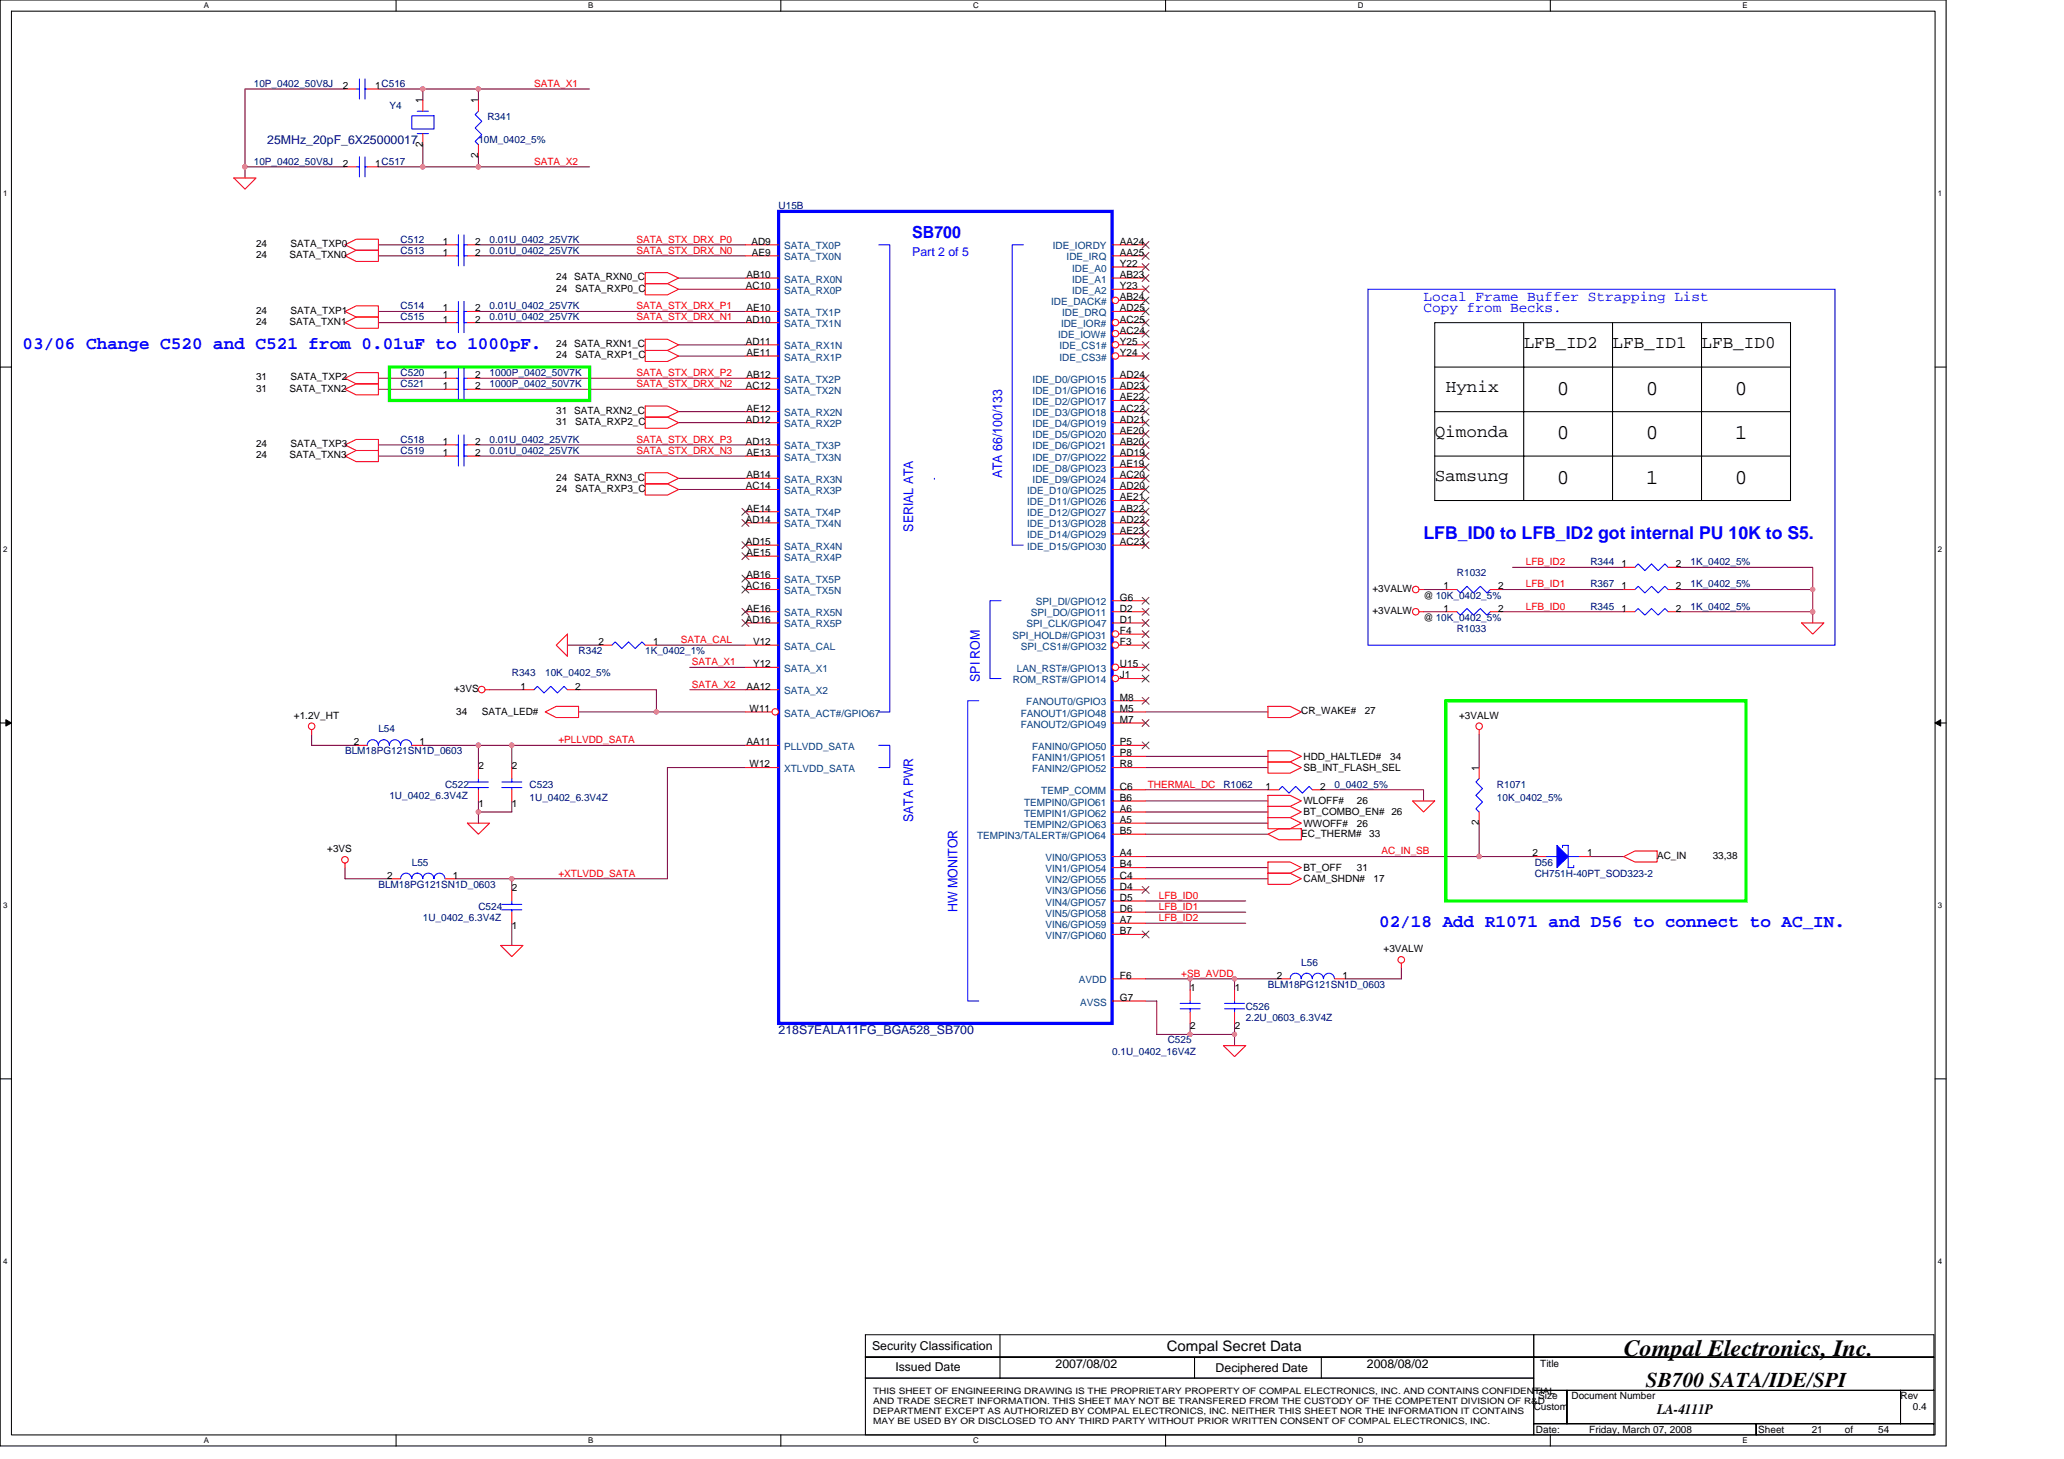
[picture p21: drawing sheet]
<svg xmlns="http://www.w3.org/2000/svg" width="297mm" height="210mm" viewBox="0 0 297 210" stroke-linecap="round" stroke-linejoin="round" font-family="sans-serif">
<defs><g id="words">
<text font-size="3.3" x="233.7" y="195.1">Compal Electronics, Inc.</text>
<g font-size="3">
<text x="224.1" y="56.8">0</text>
<text x="236.9" y="56.8">0</text>
<text x="249.7" y="56.8">0</text>
<text x="224.1" y="63.2">0</text>
<text x="236.9" y="63.2">0</text>
<text x="249.7" y="63.2">1</text>
<text x="224.1" y="69.6">0</text>
<text x="236.9" y="69.6">1</text>
<text x="249.7" y="69.6">0</text>
<text x="236.9" y="199.6">SB700 SATA/IDE/SPI</text>
</g>
<g font-size="2.5" fill="#00f">
<text x="3.3" y="50.1">03/06 Change C520 and C521 from 0.01uF to 1000pF.</text>
<text x="204.9" y="77.6">LFB_ID0 to LFB_ID2 got internal PU 10K to S5.</text>
<text x="198.5" y="133.4">02/18 Add R1071 and D56 to connect to AC_IN.</text>
</g>
<g font-size="2.5">
<text x="219.3" y="50">LFB_ID2</text>
<text x="232.1" y="50">LFB_ID1</text>
<text x="244.9" y="50">LFB_ID0</text>
<text x="208.1" y="56.5">Hynix</text>
<text x="206.5" y="62.8">Qimonda</text>
<text x="206.5" y="69.3">Samsung</text>
</g>
<text font-size="2.4" fill="#00f" x="131.3" y="34.2">SB700</text>
<g font-size="2.1" fill="#00f">
<text x="204.9" y="43.3">Local Frame Buffer Strapping List</text>
<text x="204.9" y="44.9">Copy from Becks.</text>
</g>
<g font-size="2.1">
<text x="167.9" y="194.4">Compal Secret Data</text>
<text x="238.5" y="203.5">LA-4111P</text>
</g>
<g font-size="1.9" fill="#00f">
<text x="144.2" y="68.8" transform="rotate(-90 144.2 68.8)">ATA 66/100/133</text>
<text x="131.4" y="76.5" transform="rotate(-90 131.4 76.5)">SERIAL ATA</text>
<text x="141" y="98.1" transform="rotate(-90 141 98.1)">SPI ROM</text>
<text x="131.4" y="118.3" transform="rotate(-90 131.4 118.3)">SATA PWR</text>
<text x="137.8" y="131.2" transform="rotate(-90 137.8 131.2)">HW MONITOR</text>
</g>
<g font-size="1.8" fill="#000080">
<text x="38.5" y="20.8">25MHz_20pF_6X25000017</text>
<text x="112.1" y="148.8">218S7EALA11FG_BGA528_SB700</text>
</g>
<text font-size="1.8" fill="#00f" x="131.3" y="36.8">Part 2 of 5</text>
<g font-size="1.8">
<text x="125.5" y="194.2">Security Classification</text>
<text x="128.9" y="197.3">Issued Date</text>
<text x="151.9" y="196.8">2007/08/02</text>
<text x="174.9" y="197.4">Deciphered Date</text>
<text x="196.7" y="196.8">2008/08/02</text>
</g>
<g font-size="1.4" fill="#000080">
<text x="36.5" y="12.5">10P_0402_50V8J</text>
<text x="56" y="15.7">Y4</text>
<text x="70.1" y="17.3">R341</text>
<text x="36.5" y="23.7">10P_0402_50V8J</text>
<text x="68.9" y="20.5">10M_0402_5%</text>
<text x="57.7" y="34.9">C512</text>
<text x="70.5" y="34.9">0.01U_0402_25V7K</text>
<text x="112.1" y="30.1">U15B</text>
<text x="57.7" y="36.5">C513</text>
<text x="70.5" y="36.5">0.01U_0402_25V7K</text>
<text x="57.7" y="46.1">C515</text>
<text x="57.7" y="44.5">C514</text>
<text x="70.5" y="46.1">0.01U_0402_25V7K</text>
<text x="70.5" y="44.5">0.01U_0402_25V7K</text>
<text x="57.7" y="54.1">C520</text>
<text x="57.7" y="55.7">C521</text>
<text x="70.5" y="54.1">1000P_0402_50V7K</text>
<text x="70.5" y="55.7">1000P_0402_50V7K</text>
<text x="57.7" y="65.3">C519</text>
<text x="57.7" y="63.7">C518</text>
<text x="70.5" y="65.3">0.01U_0402_25V7K</text>
<text x="70.5" y="63.7">0.01U_0402_25V7K</text>
<text x="209.7" y="82.9">R1032</text>
<text x="228.9" y="81.3">R344</text>
<text x="243.3" y="81.3">1K_0402_5%</text>
<text x="228.9" y="84.5">R367</text>
<text x="228.9" y="87.7">R345</text>
<text x="243.3" y="84.5">1K_0402_5%</text>
<text x="243.3" y="87.7">1K_0402_5%</text>
<text x="83.3" y="94.1">R342</text>
<text x="92.9" y="94.1">1K_0402_1%</text>
<text x="209.7" y="90.9">R1033</text>
<text x="73.7" y="97.3">R343</text>
<text x="78.5" y="97.3">10K_0402_5%</text>
<text x="54.5" y="105.3">L54</text>
<text x="49.7" y="108.5">BLM18PG121SN1D_0603</text>
<text x="64" y="113.3">C522</text>
<text x="76.2" y="113.3">C523</text>
<text x="176.1" y="113.3">R1062</text>
<text x="192.1" y="113.3">0_0402_5%</text>
<text x="215.4" y="113.3">R1071</text>
<text x="56" y="114.9">1U_0402_6.3V4Z</text>
<text x="76.2" y="115.2">1U_0402_6.3V4Z</text>
<text x="215.4" y="115.2">10K_0402_5%</text>
<text x="59.3" y="124.5">L55</text>
<text x="220.9" y="124.5">D56</text>
<text x="54.5" y="127.7">BLM18PG121SN1D_0603</text>
<text x="68.9" y="130.9">C524</text>
<text x="220.9" y="126.1">CH751H-40PT_SOD323-2</text>
<text x="60.9" y="132.5">1U_0402_6.3V4Z</text>
<text x="182.5" y="142.1">BLM18PG121SN1D_0603</text>
<text x="187.3" y="138.9">L56</text>
<text x="179.3" y="145.3">C526</text>
<text x="179.3" y="146.9">2.2U_0603_6.3V4Z</text>
<text x="160.1" y="151.7">0.1U_0402_16V4Z</text>
<text x="168.1" y="150.1">C525</text>
</g>
<g font-size="1.4">
<text x="49.3" y="12.8">2</text>
<text x="54" y="12.8">1C516</text>
<text x="60.8" y="14.9" transform="rotate(-90 60.8 14.9)">1</text>
<text x="68.8" y="14.9" transform="rotate(-90 68.8 14.9)">1</text>
<text x="49.3" y="24">2</text>
<text x="54" y="24">1C517</text>
<text x="60.8" y="21.1" transform="rotate(-90 60.8 21.1)">2</text>
<text x="68.8" y="22.7" transform="rotate(-90 68.8 22.7)">2</text>
<text x="36.8" y="35.5">24</text>
<text x="41.8" y="35.5">SATA_TXP0</text>
<text x="63.7" y="35.2">1</text>
<text x="68.4" y="35.2">2</text>
<text x="108.1" y="35.2">AD9</text>
<text x="161.2" y="35.2">AA24</text>
<text x="36.8" y="37.1">24</text>
<text x="41.7" y="37.1">SATA_TXN0</text>
<text x="63.7" y="36.8">1</text>
<text x="68.4" y="36.8">2</text>
<text x="80" y="40.3">24 SATA_RXN0_C</text>
<text x="80" y="42">24</text>
<text x="82.8" y="42">SATA_RXP0_C</text>
<text x="107.3" y="41.6">AC10</text>
<text x="107.4" y="40">AB10</text>
<text x="108.2" y="36.8">AE9</text>
<text x="161.2" y="36.8">AA25</text>
<text x="161.2" y="38.4">Y22</text>
<text x="161.2" y="40">AB23</text>
<text x="161.2" y="41.6">Y23</text>
<text x="36.8" y="45.1">24</text>
<text x="36.8" y="46.7">24</text>
<text x="41.7" y="46.7">SATA_TXN1</text>
<text x="41.8" y="45.1">SATA_TXP1</text>
<text x="63.7" y="46.4">1</text>
<text x="63.7" y="44.8">1</text>
<text x="68.4" y="46.4">2</text>
<text x="68.4" y="44.8">2</text>
<text x="107.3" y="46.4">AD10</text>
<text x="107.4" y="44.8">AE10</text>
<text x="161.2" y="46.4">AC25</text>
<text x="161.2" y="44.8">AD25</text>
<text x="161.2" y="48">AC24</text>
<text x="161.2" y="43.2">AB24</text>
<text x="80" y="50">24 SATA_RXN1_C</text>
<text x="80" y="51.5">24</text>
<text x="82.8" y="51.5">SATA_RXP1_C</text>
<text x="107.3" y="49.6">AD11</text>
<text x="107.4" y="51.2">AE11</text>
<text x="161.2" y="49.6">Y25</text>
<text x="161.2" y="51.2">Y24</text>
<text x="36.8" y="54.7">31</text>
<text x="36.8" y="56.3">31</text>
<text x="41.7" y="56.3">SATA_TXN2</text>
<text x="41.8" y="54.7">SATA_TXP2</text>
<text x="63.7" y="54.4">1</text>
<text x="63.7" y="56">1</text>
<text x="68.4" y="54.4">2</text>
<text x="68.4" y="56">2</text>
<text x="80" y="59.5">31 SATA_RXN2_C</text>
<text x="107.3" y="56">AC12</text>
<text x="107.4" y="54.4">AB12</text>
<text x="107.4" y="59.2">AE12</text>
<text x="161.2" y="54.4">AD24</text>
<text x="161.2" y="56">AD23</text>
<text x="161.2" y="57.6">AE22</text>
<text x="161.2" y="59.2">AC22</text>
<text x="36.8" y="64.3">24</text>
<text x="36.8" y="66">24</text>
<text x="41.7" y="66">SATA_TXN3</text>
<text x="41.8" y="64.3">SATA_TXP3</text>
<text x="63.7" y="65.6">1</text>
<text x="63.7" y="64">1</text>
<text x="68.4" y="65.6">2</text>
<text x="68.4" y="64">2</text>
<text x="80" y="61.2">31</text>
<text x="82.8" y="61.2">SATA_RXP2_C</text>
<text x="107.3" y="60.8">AD12</text>
<text x="107.3" y="64">AD13</text>
<text x="107.4" y="65.6">AE13</text>
<text x="161.2" y="60.8">AD21</text>
<text x="161.2" y="62.4">AE20</text>
<text x="161.2" y="64">AB20</text>
<text x="161.2" y="65.6">AD19</text>
<text x="80" y="69.2">24 SATA_RXN3_C</text>
<text x="80" y="70.7">24</text>
<text x="82.8" y="70.7">SATA_RXP3_C</text>
<text x="107.3" y="70.4">AC14</text>
<text x="107.4" y="68.8">AB14</text>
<text x="161.2" y="67.2">AE19</text>
<text x="161.2" y="68.8">AC20</text>
<text x="161.2" y="70.4">AD20</text>
<text x="161.2" y="72">AE21</text>
<text x="107.3" y="75.2">AD14</text>
<text x="107.4" y="73.6">AE14</text>
<text x="161.2" y="73.6">AB22</text>
<text x="161.2" y="75.2">AD22</text>
<text x="161.2" y="76.8">AE23</text>
<text x="107.3" y="78.4">AD15</text>
<text x="107.4" y="80">AE15</text>
<text x="107.4" y="83.2">AB16</text>
<text x="161.2" y="78.4">AC23</text>
<text x="233.4" y="81.6">1</text>
<text x="241.2" y="81.6">2</text>
<text x="107.3" y="84.8">AC16</text>
<text x="107.3" y="89.6">AD16</text>
<text x="107.4" y="88">AE16</text>
<text x="161.2" y="89.6">D1</text>
<text x="161.2" y="86.4">G6</text>
<text x="161.2" y="88">D2</text>
<text x="197.5" y="85.2">+3VALW</text>
<text x="197.5" y="88.3">+3VALW</text>
<text x="204.9" y="86.1">@ 10K_0402_5%</text>
<text x="204.9" y="89.3">@ 10K_0402_5%</text>
<text x="207.7" y="84.8">1</text>
<text x="207.7" y="88">1</text>
<text x="215.6" y="84.8">2</text>
<text x="215.6" y="88">2</text>
<text x="233.4" y="84.8">1</text>
<text x="233.4" y="88">1</text>
<text x="241.2" y="84.8">2</text>
<text x="241.2" y="88">2</text>
<text x="86.1" y="92.8">2</text>
<text x="94" y="92.8">1</text>
<text x="108.4" y="92.8">V12</text>
<text x="108.4" y="96">Y12</text>
<text x="161.2" y="92.8">F3</text>
<text x="161.2" y="96">U15</text>
<text x="161.2" y="91.2">F4</text>
<text x="65.3" y="99.5">+3VS</text>
<text x="74.9" y="99.2">1</text>
<text x="82.8" y="99.2">2</text>
<text x="107.4" y="99.2">AA12</text>
<text x="161.2" y="100.8">M8</text>
<text x="161.2" y="97.6">J1</text>
<text x="42.3" y="103.4">+1.2V_HT</text>
<text x="50.9" y="107.2">2</text>
<text x="60.4" y="107.2">1</text>
<text x="65.7" y="102.9">34</text>
<text x="69.3" y="102.9">SATA_LED#</text>
<text x="107.4" y="107.2">AA11</text>
<text x="107.9" y="102.4">W11</text>
<text x="161.2" y="107.2">P5</text>
<text x="161.2" y="102.4">M5</text>
<text x="161.2" y="104">M7</text>
<text x="187.3" y="102.7">CR_WAKE#</text>
<text x="196.4" y="102.7">27</text>
<text x="210" y="103.4">+3VALW</text>
<text x="68.9" y="110.6">2</text>
<text x="73.7" y="110.6">2</text>
<text x="107.9" y="110.4">W12</text>
<text x="161.2" y="113.6">C6</text>
<text x="161.2" y="108.8">P8</text>
<text x="161.2" y="110.4">R8</text>
<text x="182.1" y="113.6">1</text>
<text x="187.6" y="109.3">HDD_HALTLED#</text>
<text x="187.6" y="110.9">SB_INT_FLASH_SEL</text>
<text x="190" y="113.6">2</text>
<text x="200.1" y="109.3">34</text>
<text x="212.8" y="110.9" transform="rotate(-90 212.8 110.9)">1</text>
<text x="68.9" y="116">1</text>
<text x="73.7" y="116">1</text>
<text x="161.2" y="115.2">B6</text>
<text x="161.2" y="116.8">A6</text>
<text x="161.2" y="118.4">A5</text>
<text x="161.2" y="120">B5</text>
<text x="187.6" y="115.7">WLOFF#</text>
<text x="187.6" y="117.3">BT_COMBO_EN# 26</text>
<text x="187.6" y="118.9">WWOFF#</text>
<text x="195.3" y="115.7">26</text>
<text x="195.3" y="118.9">26</text>
<text x="212.8" y="118.7" transform="rotate(-90 212.8 118.7)">2</text>
<text x="47.1" y="122.6">+3VS</text>
<text x="161.2" y="123.2">A4</text>
<text x="161.2" y="124.8">B4</text>
<text x="187.3" y="120.4">EC_THERM#</text>
<text x="187.6" y="125.3">BT_OFF</text>
<text x="195.3" y="125.3">31</text>
<text x="197" y="120.4">33</text>
<text x="220.6" y="123.2">2</text>
<text x="228.4" y="123.2">1</text>
<text x="238.5" y="123.5">AC_IN</text>
<text x="246.5" y="123.5">33,38</text>
<text x="55.7" y="126.4">2</text>
<text x="65.2" y="126.4">1</text>
<text x="73.7" y="128.2">2</text>
<text x="161.2" y="126.4">C4</text>
<text x="161.2" y="128">D4</text>
<text x="161.2" y="129.6">D5</text>
<text x="161.2" y="131.2">D6</text>
<text x="187.6" y="126.9">CAM_SHDN#</text>
<text x="197.7" y="126.9">17</text>
<text x="73.7" y="133.6">1</text>
<text x="161.2" y="132.8">A7</text>
<text x="161.2" y="134.4">B7</text>
<text x="199.1" y="137">+3VALW</text>
<text x="161.2" y="140.8">F6</text>
<text x="161.2" y="144">G7</text>
<text x="171.3" y="142.6">1</text>
<text x="177.7" y="142.6">1</text>
<text x="183.7" y="140.8">2</text>
<text x="193.2" y="140.8">1</text>
<text x="171.3" y="148">2</text>
<text x="177.7" y="148">2</text>
<text x="221.7" y="196.7">Title</text>
<text x="220.7" y="202.9">Custom</text>
<text x="221.4" y="201.3">Size</text>
<text x="226.2" y="201.3">Document Number</text>
<text x="273.5" y="201.3">Rev</text>
<text x="275.3" y="202.9">0.4</text>
<text x="221" y="206.1">Date:</text>
<text x="228.7" y="206.1">Friday, March 07, 2008</text>
<text x="253" y="206.1">Sheet</text>
<text x="260.7" y="206.1">21</text>
<text x="265.5" y="206.1">of</text>
<text x="270.3" y="206.1">54</text>
</g>
<g font-size="1.4" fill="#f00">
<text x="76.9" y="12.5">SATA_X1</text>
<text x="76.9" y="23.7">SATA_X2</text>
<text x="91.6" y="34.9">SATA_STX_DRX_P0</text>
<text x="91.6" y="36.5">SATA_STX_DRX_N0</text>
<text x="91.6" y="44.5">SATA_STX_DRX_P1</text>
<text x="91.6" y="46.1">SATA_STX_DRX_N1</text>
<text x="91.6" y="54.1">SATA_STX_DRX_P2</text>
<text x="91.6" y="55.7">SATA_STX_DRX_N2</text>
<text x="91.6" y="63.7">SATA_STX_DRX_P3</text>
<text x="91.6" y="65.3">SATA_STX_DRX_N3</text>
<text x="219.6" y="81.3">LFB_ID2</text>
<text x="219.6" y="84.5">LFB_ID1</text>
<text x="219.6" y="87.7">LFB_ID0</text>
<text x="98" y="92.5">SATA_CAL</text>
<text x="99.6" y="95.7">SATA_X1</text>
<text x="99.6" y="98.9">SATA_X2</text>
<text x="80.4" y="106.9">+PLLVDD_SATA</text>
<text x="165.2" y="113.3">THERMAL_DC</text>
<text x="198.8" y="122.9">AC_IN_SB</text>
<text x="80.4" y="126.1">+XTLVDD_SATA</text>
<text x="166.8" y="130.9">LFB_ID1</text>
<text x="166.8" y="129.3">LFB_ID0</text>
<text x="166.8" y="132.5">LFB_ID2</text>
<text x="170" y="140.5">+SB_AVDD</text>
</g>
<g font-size="1.4" fill="#004080">
<text x="112.9" y="35.9">SATA_TX0P</text>
<text x="151.5" y="35.9">IDE_IORDY</text>
<text x="112.9" y="37.5">SATA_TX0N</text>
<text x="112.9" y="40.7">SATA_RX0N</text>
<text x="153.5" y="37.5">IDE_IRQ</text>
<text x="154.3" y="39.1">IDE_A0</text>
<text x="154.3" y="40.7">IDE_A1</text>
<text x="112.9" y="42.3">SATA_RX0P</text>
<text x="112.9" y="45.5">SATA_TX1P</text>
<text x="112.9" y="47.1">SATA_TX1N</text>
<text x="151.3" y="43.9">IDE_DACK#</text>
<text x="152.7" y="47.1">IDE_IOR#</text>
<text x="152.9" y="45.5">IDE_DRQ</text>
<text x="154.3" y="42.3">IDE_A2</text>
<text x="112.9" y="50.3">SATA_RX1N</text>
<text x="112.9" y="51.9">SATA_RX1P</text>
<text x="152.3" y="48.7">IDE_IOW#</text>
<text x="152.5" y="50.3">IDE_CS1#</text>
<text x="152.5" y="51.9">IDE_CS3#</text>
<text x="112.9" y="55.1">SATA_TX2P</text>
<text x="112.9" y="56.7">SATA_TX2N</text>
<text x="112.9" y="59.9">SATA_RX2N</text>
<text x="148.6" y="55.1">IDE_D0/GPIO15</text>
<text x="148.6" y="56.7">IDE_D1/GPIO16</text>
<text x="148.6" y="58.3">IDE_D2/GPIO17</text>
<text x="148.6" y="59.9">IDE_D3/GPIO18</text>
<text x="112.9" y="61.5">SATA_RX2P</text>
<text x="112.9" y="64.7">SATA_TX3P</text>
<text x="148.6" y="61.5">IDE_D4/GPIO19</text>
<text x="148.6" y="63.1">IDE_D5/GPIO20</text>
<text x="148.6" y="64.7">IDE_D6/GPIO21</text>
<text x="112.9" y="66.3">SATA_TX3N</text>
<text x="112.9" y="71.1">SATA_RX3P</text>
<text x="112.9" y="69.5">SATA_RX3N</text>
<text x="147.8" y="71.1">IDE_D10/GPIO25</text>
<text x="148.6" y="66.3">IDE_D7/GPIO22</text>
<text x="148.6" y="67.9">IDE_D8/GPIO23</text>
<text x="148.6" y="69.5">IDE_D9/GPIO24</text>
<text x="112.9" y="74.3">SATA_TX4P</text>
<text x="112.9" y="75.9">SATA_TX4N</text>
<text x="147.8" y="72.7">IDE_D11/GPIO26</text>
<text x="147.8" y="74.3">IDE_D12/GPIO27</text>
<text x="147.8" y="75.9">IDE_D13/GPIO28</text>
<text x="147.8" y="77.5">IDE_D14/GPIO29</text>
<text x="112.9" y="79.1">SATA_RX4N</text>
<text x="112.9" y="80.7">SATA_RX4P</text>
<text x="112.9" y="83.9">SATA_TX5P</text>
<text x="147.8" y="79.1">IDE_D15/GPIO30</text>
<text x="112.9" y="85.5">SATA_TX5N</text>
<text x="112.9" y="88.7">SATA_RX5N</text>
<text x="148.4" y="88.7">SPI_DO/GPIO11</text>
<text x="149.1" y="87.1">SPI_DI/GPIO12</text>
<text x="112.9" y="93.5">SATA_CAL</text>
<text x="112.9" y="90.3">SATA_RX5P</text>
<text x="145.7" y="91.9">SPI_HOLD#/GPIO31</text>
<text x="146.9" y="93.5">SPI_CS1#/GPIO32</text>
<text x="147.7" y="90.3">SPI_CLK/GPIO47</text>
<text x="112.9" y="96.7">SATA_X1</text>
<text x="112.9" y="99.9">SATA_X2</text>
<text x="145.8" y="98.3">ROM_RST#/GPIO14</text>
<text x="146.3" y="96.7">LAN_RST#/GPIO13</text>
<text x="147.7" y="101.5">FANOUT0/GPIO3</text>
<text x="112.9" y="107.9">PLLVDD_SATA</text>
<text x="112.9" y="103.1">SATA_ACT#/GPIO67</text>
<text x="146.9" y="103.1">FANOUT1/GPIO48</text>
<text x="146.9" y="104.7">FANOUT2/GPIO49</text>
<text x="148.5" y="107.9">FANIN0/GPIO50</text>
<text x="112.9" y="111.1">XTLVDD_SATA</text>
<text x="148.5" y="109.5">FANIN1/GPIO51</text>
<text x="148.5" y="111.1">FANIN2/GPIO52</text>
<text x="147.4" y="115.9">TEMPIN0/GPIO61</text>
<text x="147.4" y="117.5">TEMPIN1/GPIO62</text>
<text x="147.4" y="119.1">TEMPIN2/GPIO63</text>
<text x="149.9" y="114.3">TEMP_COMM</text>
<text x="140.6" y="120.7">TEMPIN3/TALERT#/GPIO64</text>
<text x="150.4" y="123.9">VIN0/GPIO53</text>
<text x="150.4" y="125.5">VIN1/GPIO54</text>
<text x="150.4" y="127.1">VIN2/GPIO55</text>
<text x="150.4" y="128.7">VIN3/GPIO56</text>
<text x="150.4" y="130.3">VIN4/GPIO57</text>
<text x="150.4" y="131.9">VIN5/GPIO58</text>
<text x="150.4" y="133.5">VIN6/GPIO59</text>
<text x="150.4" y="135.1">VIN7/GPIO60</text>
<text x="155.3" y="141.5">AVDD</text>
<text x="155.4" y="144.7">AVSS</text>
</g>
<g font-size="1.3">
<text x="125.7" y="200.5">THIS SHEET OF ENGINEERING DRAWING IS THE PROPRIETARY PROPERTY OF COMPAL ELECTRONICS, INC. AND CONTAINS CONFIDENTIAL</text>
<text x="125.7" y="202">AND TRADE SECRET INFORMATION. THIS SHEET MAY NOT BE TRANSFERED FROM THE CUSTODY OF THE COMPETENT DIVISION OF R&amp;D</text>
<text x="125.7" y="203.5">DEPARTMENT EXCEPT AS AUTHORIZED BY COMPAL ELECTRONICS, INC. NEITHER THIS SHEET NOR THE INFORMATION IT CONTAINS</text>
<text x="125.7" y="204.9">MAY BE USED BY OR DISCLOSED TO ANY THIRD PARTY WITHOUT PRIOR WRITTEN CONSENT OF COMPAL ELECTRONICS, INC.</text>
</g>
<g font-size="1.1">
<text x="29.3" y="1.2">A</text>
<text x="84.7" y="1.2">B</text>
<text x="140" y="1.2">C</text>
<text x="195.4" y="1.2">D</text>
<text x="250.8" y="1.2">E</text>
<text x=".4" y="28.2">1</text>
<text x="278.9" y="28.2">1</text>
<text x=".4" y="79.4">2</text>
<text x="278.9" y="79.4">2</text>
<text x=".4" y="130.6">3</text>
<text x="278.9" y="130.6">3</text>
<text x=".4" y="181.8">4</text>
<text x="278.9" y="181.8">4</text>
<text x="29.3" y="207.6">A</text>
<text x="84.7" y="207.6">B</text>
<text x="140" y="207.6">C</text>
<text x="195.4" y="207.6">D</text>
<text x="250.8" y="207.6">E</text>
</g>
</g></defs>
<path d="M0 0h280.1v208h-280.1zM1.6 1.6h276.9v204.8h-276.9z" fill="none" stroke="#000" stroke-width=".15"/>
<g fill="#fff">
<path d="M29.3 .2h.8v1.2h-.8z"/>
<path d="M29.3 206.6h.8v1.3h-.8z"/>
</g>
<path d="M57 0v1.6M57 206.4v1.6" fill="none" stroke="#000" stroke-width=".15"/>
<g fill="#fff">
<path d="M84.7 .2h.7v1.2h-.7z"/>
<path d="M84.7 206.6h.7v1.3h-.7z"/>
</g>
<path d="M112.4 0v1.6M112.4 206.4v1.6" fill="none" stroke="#000" stroke-width=".15"/>
<g fill="#fff">
<path d="M140 .2h.8v1.2h-.8z"/>
<path d="M140 206.6h.8v1.3h-.8z"/>
</g>
<path d="M167.7 0v1.6M167.7 206.4v1.6" fill="none" stroke="#000" stroke-width=".15"/>
<g fill="#fff">
<path d="M195.4 .2h.8v1.2h-.8z"/>
<path d="M195.4 206.6h.8v1.3h-.8z"/>
</g>
<path d="M223.1 0v1.6M223.1 206.4v1.6" fill="none" stroke="#000" stroke-width=".15"/>
<g fill="#fff">
<path d="M250.8 .2h.7v1.2h-.7z"/>
<path d="M250.8 206.6h.7v1.3h-.7z"/>
<path d="M.4 27.2h.7v1.3h-.7z"/>
<path d="M278.9 27.2h.6v1.3h-.6z"/>
<path d="M.4 78.4h.7v1.3h-.7z"/>
<path d="M278.9 78.4h.6v1.3h-.6z"/>
</g>
<path d="M0 52.8h1.6M278.5 52.8h1.6" fill="none" stroke="#000" stroke-width=".15"/>
<g fill="#fff">
<path d="M.4 129.6h.7v1.3h-.7z"/>
<path d="M278.9 129.6h.6v1.3h-.6z"/>
</g>
<path d="M0 104h1.6M278.5 104h1.6" fill="none" stroke="#000" stroke-width=".15"/>
<path d="M.8 103.5l.8 .5-.8 .5zM278.5 104l.8-.5v1z" fill="#000" stroke="#000" stroke-width=".14"/>
<g fill="#fff">
<path d="M.4 180.8h.7v1.3h-.7z"/>
<path d="M278.9 180.8h.6v1.3h-.6z"/>
</g>
<g fill="none" stroke="#000" stroke-width=".15">
<path d="M206.5 46.4h51.2v25.6h-51.2zM206.5 52.8h51.2M206.5 59.2h51.2M219.3 46.4v25.6M232.1 46.4v25.6M244.9 46.4v25.6M206.5 65.6h51.2M0 155.2h1.6M278.5 155.2h1.6M124.5 192h96.2v3.2h-96.2zM124.5 195.2h96.2v3.1h-96.2zM124.5 198.3h96.2v8.1h-96.2z"/>
<path d="M143.9 192v6.3M171.9 195.2v3.1M190.2 195.2v3.1M220.7 192h57.6v3.2h-57.6zM220.7 195.2h57.6v4.8h-57.6zM220.7 200h4.8v4.8h-4.8zM220.7 204.8h32v1.6h-32zM225.5 200h48v4.8h-48zM252.7 204.8h25.6v1.6h-25.6zM273.5 200h4.8v4.8h-4.8z"/>
</g>
<g fill="none" stroke="#800040" stroke-width=".15">
<path d="M49.7 12.8h-14.4v12.8M54.5 12.8h30.4M60.9 12.8v1.6M68.9 12.8v1.6M35.3 24h14.4M54.5 35.2h9.5M54.5 36.8h9.5M54.5 24h30.4M60.9 20.8v3.2M68.9 22.4v1.6M68.9 35.2h38.4M68.9 36.8h38.4"/>
<path d="M54.5 44.8h9.5M54.5 46.4h9.5M54.5 54.4h9.5M54.5 56h9.5M68.9 44.8h38.4M68.9 46.4h38.4M68.9 54.4h38.4M68.9 56h38.4M97.7 49.6h9.6M97.7 51.2h9.6M97.7 40h9.6M97.7 41.6h9.6"/>
<path d="M97.7 59.2h9.6M54.5 64h9.5M54.5 65.6h9.5M68.9 64h38.4M68.9 65.6h38.4M97.7 60.8h9.6M97.7 68.8h9.6M97.7 70.4h9.6M70.5 99.2h4.8M81.7 92.8h4.8M83.3 99.2h11.2v3.2M94.5 92.8h12.8"/>
<path d="M99.3 99.2h8M99.3 96h8M204.9 88h3.2M204.9 84.8h3.2M216.1 88h17.6M216.1 84.8h17.6M217.7 81.6h16M241.7 84.8h19.2v3.2M241.7 81.6h19.2v3.2M241.7 88h19.2M260.9 88v1.6M44.8 105.6v1.6h6.5"/>
<path d="M60.9 107.2h46.4M68.9 107.2v3.2M68.9 115.2v3.2M73.7 107.2v3.2M73.7 115.2v1.6h-4.8M83.3 102.4h24M107.3 110.4h-11.2v16h-30.4M164.9 116.8h17.6M164.9 110.4h17.6M164.9 113.6h17.6M164.9 102.4h17.6M164.9 118.4h17.6"/>
<path d="M164.9 115.2h17.6M164.9 108.8h17.6M190.5 113.6h14.4v1.6M212.9 118.4v4.8h-48M212.9 105.6v4.8M49.7 124.8v1.6h6.3M73.7 126.4v1.6M73.7 132.8v3.2M164.9 126.4h17.6M164.9 131.2h14.4M164.9 132.8h14.4M164.9 129.6h14.4"/>
<path d="M164.9 120h17.6M164.9 124.8h17.6M201.7 139.2v1.6h-8M212.9 123.2h8M228.9 123.2h4.8M164.9 140.8h6.4v1.6M164.9 144h1.6v4.8h11.2M171.3 140.8h12.8M171.3 147.2v1.6M177.7 140.8v1.6M177.7 147.2v3.2"/>
</g>
<g fill="#f0f" stroke="#f0f" stroke-width=".15">
<circle cx="73.6" cy="107.2" r=".32"/>
<circle cx="68.8" cy="116.8" r=".31"/>
<circle cx="73.6" cy="126.4" r=".31"/>
<circle cx="177.7" cy="148.8" r=".31"/>
<circle cx="171.3" cy="140.8" r=".31"/>
<circle cx="177.7" cy="140.8" r=".31"/>
<circle cx="68.8" cy="107.2" r=".32"/>
<circle cx="171.3" cy="148.8" r=".31"/>
<circle cx="260.9" cy="88" r=".32"/>
<circle cx="260.9" cy="84.8" r=".31"/>
<circle cx="94.5" cy="102.4" r=".31"/>
<circle cx="212.9" cy="123.2" r=".32"/>
<circle cx="60.8" cy="24" r=".32"/>
<circle cx="35.2" cy="24" r=".32"/>
<circle cx="68.8" cy="12.8" r=".31"/>
<circle cx="60.8" cy="12.8" r=".31"/>
<circle cx="68.8" cy="24" r=".32"/>
</g>
<g fill="none" stroke="#f00" stroke-width=".15">
<path d="M33.7 25.6h3.1l-1.5 1.6zM49.7 35.2l1.6-.8h3.2v1.6h-3.2zM49.7 36.8l1.6-.8h3.2v1.6h-3.2zM49.7 24h1.6M52.8 24h1.7M64 35.2h1.7M67.3 35.2h1.6M92.9 39.2h3.2l1.6 .8-1.6 .8h-3.2zM160.1 35.2h4.8M160.1 36.8h4.8M160.1 38.4h4.8M49.7 44.8l1.6-.8h3.2v1.6h-3.2z"/>
<path d="M49.7 46.4l1.6-.8h3.2v1.6h-3.2zM49.7 54.4l1.6-.8h3.2v1.6h-3.2zM49.7 56l1.6-.8h3.2v1.6h-3.2zM64 46.4h1.7M67.3 46.4h1.6M92.9 40.8h3.2l1.6 .8-1.6 .8h-3.2zM92.9 50.4h3.2l1.6 .8-1.6 .8h-3.2zM92.9 48.8h3.2l1.6 .8-1.6 .8h-3.2zM92.9 58.4h3.2l1.6 .8-1.6 .8h-3.2zM160.1 40h4.8M160.1 41.6h4.8M49.7 64l1.6-.8h3.2v1.6h-3.2z"/>
<path d="M49.7 65.6l1.6-.8h3.2v1.6h-3.2zM64 65.6h1.7M67.3 65.6h1.6M92.9 60h3.2l1.6 .8-1.6 .8h-3.2zM92.9 69.6h3.2l1.6 .8-1.6 .8h-3.2zM92.9 68h3.2l1.6 .8-1.6 .8h-3.2zM69.8 99.2h.7M80 92.8l1.7-1.6v3.2zM204.2 84.8h.7M204.2 88h.7M233.7 84.8h1.6M233.7 81.6h1.6"/>
<path d="M240.1 84.8h1.6M240.1 81.6h1.6M259.3 89.6h3.2l-1.6 1.6zM44.8 105v.6M67.3 118.4h3.2l-1.6 1.6zM78.5 102.4l1.5-.8h3.3v1.6h-3.3zM182.5 114.4h3.2l1.6 .8-1.6 .8h-3.2zM182.5 116h3.2l1.6 .8-1.6 .8h-3.2zM182.5 117.6h3.2l1.6 .8-1.6 .8h-3.2zM182.5 108h3.2l1.6 .8-1.6 .8h-3.2zM182.5 109.6h3.2l1.6 .8-1.6 .8h-3.2zM182.5 101.6h3.2l1.6 .8-1.6 .8h-3.2z"/>
<path d="M182.5 113.6h1.6M188.9 113.6h1.6M203.3 115.2h3.2l-1.6 1.6zM212.9 105v.6M49.7 124.2v.6M72 136h3.3l-1.6 1.6zM73.7 128v1.6M73.7 131.2v1.6M182.5 120l1.6-.8h3.2v1.6h-3.2zM182.5 125.6h3.2l1.6 .8-1.6 .8h-3.2zM182.5 124h3.2l1.6 .8-1.6 .8h-3.2zM201.7 138.6v.6"/>
<path d="M233.7 123.2l1.6-.8h3.2v1.6h-3.2zM171.3 142.4v1.6M171.3 145.6v1.6M176.1 150.4h3.2l-1.6 1.6z"/>
<circle cx="69.3" cy="99.2" r=".47"/>
<circle cx="203.7" cy="88" r=".47"/>
<circle cx="203.7" cy="84.8" r=".47"/>
<circle cx="44.8" cy="104.5" r=".47"/>
<circle cx="212.9" cy="104.5" r=".47"/>
<circle cx="49.6" cy="123.7" r=".47"/>
<circle cx="201.7" cy="138.1" r=".47"/>
</g>
<g fill="none" stroke="#00f" stroke-width=".15">
<path d="M51.3 24h.4M51.7 22.6v2.8M52.5 24h.3M52.5 22.6v2.8M65.7 35.2h.3M66 33.8v2.9M66.8 33.8v2.9M66.8 35.2h.5M126.5 35.2h1.6v67.2h-1.6M147.3 35.2h-1.6v43.2h1.6M65.7 46.4h.3M66 45v2.9"/>
<path d="M66.8 45v2.9M66.8 46.4h.5M196.9 41.6h67.2v51.2h-67.2zM65.7 65.6h.3M66 64.2v2.9M66.8 65.6h.5M66.8 64.2v2.9M134.5 68.8h.1M144.1 86.4h-1.6v11.2h1.6M235.3 84.8l.5-.5 .9 1 1-1 .9 1 1-1 .5 .5M235.3 81.6l.5-.5 .9 1 1-1 .9 1 1-1 .5 .5M126.5 107.2h1.6v3.2h-1.6"/>
<path d="M140.9 100.8h-1.6v43.2h1.6M184.1 113.6l.4-.5 1 1 1-1 .9 1 1-1 .5 .5M72.2 130.1h2.9M72.2 130.9h2.9M73.7 129.6v.5M73.7 130.9v.3M169.8 145.1h2.9M169.8 144.4h2.9M171.3 144v.4M171.3 145.1v.5"/>
</g>
<path d="M56 52.8h28.9v4.8h-28.9zM208.1 100.8h43.2v28.8h-43.2z" fill="none" stroke="#0f0" stroke-width=".47"/>
<path d="M112.1 30.4h48v116.8h-48z" fill="none" stroke="#00f" stroke-width=".47"/>
<path d="M164.4 34.7l1 1M164.4 36.3l1 1M164.4 37.9l1 1M164.4 39.5l1 1M165.4 34.7l-1 1M165.4 36.3l-1 1M165.4 37.9l-1 1M165.4 39.5l-1 1M164.4 41.1l1 1M165.4 41.1l-1 1" fill="none" stroke="#804000" stroke-width=".14"/>
<circle cx="160.5" cy="43.2" r=".46" fill="#fff" stroke="#f00" stroke-width=".15"/>
<path d="M160.1 44.8h4.8M161 43.2h3.9" fill="none" stroke="#f00" stroke-width=".15"/>
<path d="M164.4 42.7l1 1M164.4 44.3l1 1M165.4 42.7l-1 1M165.4 44.3l-1 1" fill="none" stroke="#804000" stroke-width=".14"/>
<circle cx="160.5" cy="46.4" r=".46" fill="#fff" stroke="#f00" stroke-width=".15"/>
<path d="M161 46.4h3.9" fill="none" stroke="#f00" stroke-width=".15"/>
<path d="M164.4 45.9l1 1M165.4 45.9l-1 1" fill="none" stroke="#804000" stroke-width=".14"/>
<circle cx="160.5" cy="48" r=".46" fill="#fff" stroke="#f00" stroke-width=".15"/>
<path d="M161 48h3.9" fill="none" stroke="#f00" stroke-width=".15"/>
<path d="M164.4 47.5l1 1M165.4 47.5l-1 1" fill="none" stroke="#804000" stroke-width=".14"/>
<circle cx="160.5" cy="49.6" r=".46" fill="#fff" stroke="#f00" stroke-width=".15"/>
<path d="M161 49.6h3.9" fill="none" stroke="#f00" stroke-width=".15"/>
<path d="M164.4 49.1l1 1M165.4 49.1l-1 1" fill="none" stroke="#804000" stroke-width=".14"/>
<circle cx="160.5" cy="51.2" r=".46" fill="#fff" stroke="#f00" stroke-width=".15"/>
<g fill="none" stroke="#f00" stroke-width=".15">
<path d="M107.3 35.2h4.8M107.3 36.8h4.8M107.3 51.2h4.8M107.3 54.4h4.8M107.3 56h4.8M107.3 59.2h4.8M107.3 40h4.8M107.3 41.6h4.8M107.3 44.8h4.8M107.3 46.4h4.8M107.3 49.6h4.8M160.1 54.4h4.8"/>
<path d="M160.1 56h4.8M160.1 57.6h4.8M160.1 59.2h4.8M161 51.2h3.9M107.3 60.8h4.8M107.3 64h4.8M107.3 65.6h4.8M107.3 68.8h4.8M107.3 70.4h4.8M160.1 60.8h4.8M160.1 62.4h4.8M160.1 64h4.8"/>
<path d="M160.1 65.6h4.8M160.1 67.2h4.8M160.1 68.8h4.8M160.1 70.4h4.8M160.1 72h4.8M160.1 73.6h4.8M160.1 75.2h4.8M160.1 76.8h4.8M160.1 78.4h4.8M107.3 92.8h4.8M107.3 96h4.8M107.3 99.2h4.8"/>
<path d="M107.3 110.4h4.8M107.3 107.2h4.8"/>
</g>
<g fill="none" stroke="#804000" stroke-width=".14">
<path d="M164.4 50.7l1 1M164.4 53.9l1 1M164.4 55.5l1 1M164.4 57.1l1 1M164.4 58.7l1 1M165.4 50.7l-1 1M165.4 53.9l-1 1M165.4 55.5l-1 1M165.4 57.1l-1 1M165.4 58.7l-1 1M164.4 60.3l1 1M164.4 61.9l1 1"/>
<path d="M164.4 63.5l1 1M164.4 65.1l1 1M164.4 66.7l1 1M164.4 68.3l1 1M164.4 69.9l1 1M164.4 71.5l1 1M164.4 73.1l1 1M164.4 74.7l1 1M164.4 76.3l1 1M164.4 77.9l1 1M165.4 60.3l-1 1M165.4 61.9l-1 1"/>
<path d="M165.4 63.5l-1 1M165.4 65.1l-1 1M165.4 66.7l-1 1M165.4 68.3l-1 1M165.4 69.9l-1 1M165.4 71.5l-1 1M165.4 73.1l-1 1M165.4 74.7l-1 1M165.4 76.3l-1 1M165.4 77.9l-1 1"/>
</g>
<circle cx="111.6" cy="102.4" r=".46" fill="#fff" stroke="#f00" stroke-width=".15"/>
<path d="M160.1 86.4h4.8M160.1 88h4.8M160.1 89.6h4.8M107.3 102.4h3.8" fill="none" stroke="#f00" stroke-width=".15"/>
<path d="M164.4 85.9l1 1M164.4 87.5l1 1M164.4 89.1l1 1M165.4 85.9l-1 1M165.4 87.5l-1 1M165.4 89.1l-1 1" fill="none" stroke="#804000" stroke-width=".14"/>
<circle cx="160.5" cy="91.2" r=".46" fill="#fff" stroke="#f00" stroke-width=".15"/>
<path d="M161 91.2h3.9" fill="none" stroke="#f00" stroke-width=".15"/>
<path d="M164.4 90.7l1 1M165.4 90.7l-1 1" fill="none" stroke="#804000" stroke-width=".14"/>
<circle cx="160.5" cy="92.8" r=".46" fill="#fff" stroke="#f00" stroke-width=".15"/>
<path d="M161 92.8h3.9M160.1 102.4h4.8M160.1 104h4.8M160.1 107.2h4.8M160.1 108.8h4.8M160.1 110.4h4.8" fill="none" stroke="#f00" stroke-width=".15"/>
<path d="M164.4 92.3l1 1M165.4 92.3l-1 1M164.4 103.5l1 1M164.4 106.7l1 1M165.4 103.5l-1 1M165.4 106.7l-1 1" fill="none" stroke="#804000" stroke-width=".14"/>
<circle cx="160.5" cy="96" r=".46" fill="#fff" stroke="#f00" stroke-width=".15"/>
<path d="M161 96h3.9" fill="none" stroke="#f00" stroke-width=".15"/>
<path d="M164.4 95.5l1 1M165.4 95.5l-1 1" fill="none" stroke="#804000" stroke-width=".14"/>
<circle cx="160.5" cy="97.6" r=".46" fill="#fff" stroke="#f00" stroke-width=".15"/>
<g fill="none" stroke="#f00" stroke-width=".15">
<path d="M49.7 12.8h1.6M52.8 12.8h1.7M60.9 14.4v1.6M60.9 19.2v1.6M68.9 14.4v1.6M64 36.8h1.7M67.3 36.8h1.6M68.9 20.8v1.6M64 54.4h1.7M64 56h1.7M64 44.8h1.7M67.3 54.4h1.6"/>
<path d="M67.3 56h1.6M67.3 44.8h1.6M64 64h1.7M67.3 64h1.6M107.3 73.6h4.8M107.3 75.2h4.8M107.3 78.4h4.8M75.3 99.2h1.6M81.7 99.2h1.6M86.5 92.8h1.6M92.9 92.8h1.6M107.3 80h4.8"/>
<path d="M107.3 83.2h4.8M107.3 84.8h4.8M107.3 88h4.8M107.3 89.6h4.8M161 97.6h3.9M208.1 84.8h1.6M208.1 88h1.6M214.5 84.8h1.6M214.5 88h1.6M233.7 88h1.6M240.1 88h1.6M51.3 107.2h1.5"/>
<path d="M59.3 107.2h1.6M68.9 110.4v1.6M68.9 113.6v1.6M73.7 110.4v1.6M73.7 113.6v1.6M160.1 115.2h4.8M160.1 116.8h4.8M160.1 118.4h4.8M160.1 100.8h4.8M160.1 113.6h4.8M212.9 110.4v1.6M212.9 116.8v1.6"/>
<path d="M56 126.4h1.7M64 126.4h1.7M160.1 123.2h4.8M160.1 124.8h4.8M160.1 126.4h4.8M160.1 128h4.8M160.1 129.6h4.8M160.1 131.2h4.8M160.1 132.8h4.8M160.1 134.4h4.8M160.1 120h4.8M220.9 123.2h1.6"/>
<path d="M227.3 123.2h1.6M160.1 140.8h4.8M160.1 144h4.8M177.7 142.4v1.6M177.7 145.6v1.6M184.1 140.8h1.6M192.1 140.8h1.6"/>
</g>
<g fill="none" stroke="#804000" stroke-width=".14">
<path d="M106.8 73.1l1 1M106.8 74.7l1 1M106.8 77.9l1 1M106.8 79.5l1 1M107.8 73.1l-1 1M107.8 74.7l-1 1M107.8 77.9l-1 1M107.8 79.5l-1 1M106.8 82.7l1 1M106.8 84.3l1 1M106.8 87.5l1 1M106.8 89.1l1 1"/>
<path d="M107.8 82.7l-1 1M107.8 84.3l-1 1M107.8 87.5l-1 1M107.8 89.1l-1 1M164.4 97.1l1 1M165.4 97.1l-1 1M164.4 100.3l1 1M165.4 100.3l-1 1M164.4 127.5l1 1M164.4 133.9l1 1M165.4 127.5l-1 1M165.4 133.9l-1 1"/>
</g>
<g fill="none" stroke="#00f" stroke-width=".15">
<path d="M51.3 12.8h.4M51.7 11.4v2.8M52.5 12.8h.3M52.5 11.4v2.8M59.3 16.7h3.2v1.9h-3.2zM60 16h1.7M60 19.2h1.7M68.9 16l-.5 .5 .9 .9-.9 1 .9 1-.9 .9 .5 .5M65.7 36.8h.3M66 35.4v2.8M66.8 35.4v2.8M66.8 36.8h.5"/>
<path d="M65.7 54.4h.3M65.7 56h.3M65.7 44.8h.3M66 43.4v2.8M66 53v4.4M66.8 54.4h.5M66.8 43.4v2.8M66.8 53v4.4M66.8 56h.5M66.8 44.8h.5M65.7 64h.3M66 62.6v2.8"/>
<path d="M66.8 62.6v2.8M66.8 64h.5M76.9 99.2l.4-.5 1 1 1-1 .9 1 1-1 .5 .5M88.1 92.8l.4-.4 1 .9 1-.9 .9 .9 1-.9 .5 .4M209.7 84.8l.5 .5 .9-1 1 1 .9-1 1 1 .5-.5M209.7 88l.5 .5 .9-1 1 1 .9-1 1 1 .5-.5M235.3 88l.5-.5 .9 1 1-1 .9 1 1-1 .5 .5M52.8 107.2a.79 .79 0 0 1 .8-.8 .79 .79 0 0 1 .8 .8M54.5 107.2a.78 .78 0 0 1 .7-.8 .78 .78 0 0 1 .8 .8M56 107.2a.8 .8 0 0 1 .9-.8 .8 .8 0 0 1 .8 .8 .79 .79 0 0 1 .7-.8 .79 .79 0 0 1 .8 .8M67.4 112.5h2.9M67.4 113.3h2.9"/>
<path d="M68.9 112v.5M68.9 113.3v.3M72.2 112.5h2.9M72.2 113.3h2.9M73.7 112v.5M73.7 113.3v.3M212.9 112l-.5 .5 1 1-1 .9 1 1-1 1 .5 .4M57.7 126.4a.8 .8 0 0 1 .8-.8 .8 .8 0 0 1 .8 .8 .79 .79 0 0 1 .8-.8 .79 .79 0 0 1 .8 .8 .79 .79 0 0 1 .7-.8 .79 .79 0 0 1 .8 .8M62.5 126.4a.78 .78 0 0 1 .7-.8 .78 .78 0 0 1 .8 .8M222.5 123.2h1.6M224.9 121.9v-.3h.8v3.2h.8v-.3M225.7 123.2h1.6"/>
<path d="M176.2 145.1h2.9M176.2 144.4h2.9M177.7 144v.4M177.7 145.1v.5M185.7 140.8a.8 .8 0 0 1 .8-.8 .8 .8 0 0 1 .8 .8 .79 .79 0 0 1 .8-.8 .79 .79 0 0 1 .8 .8 .8 .8 0 0 1 .8-.8 .8 .8 0 0 1 .8 .8 .78 .78 0 0 1 .8-.8 .78 .78 0 0 1 .7 .8"/>
</g>
<path d="M224.1 121.6l1.6 1.6-1.6 1.6z" fill-rule="evenodd" fill="#00f" stroke="#00f" stroke-width=".15"/>
<g fill="#f0f" stroke="#f0f" stroke-width=".15">
<circle cx="73.6" cy="107.2" r=".32"/>
<circle cx="68.8" cy="116.8" r=".31"/>
<circle cx="73.6" cy="126.4" r=".31"/>
<circle cx="177.7" cy="148.8" r=".31"/>
<circle cx="171.3" cy="140.8" r=".31"/>
<circle cx="177.7" cy="140.8" r=".31"/>
<circle cx="68.8" cy="107.2" r=".32"/>
<circle cx="171.3" cy="148.8" r=".31"/>
<circle cx="260.9" cy="88" r=".32"/>
<circle cx="260.9" cy="84.8" r=".31"/>
<circle cx="94.5" cy="102.4" r=".31"/>
<circle cx="212.9" cy="123.2" r=".32"/>
<circle cx="60.8" cy="24" r=".32"/>
<circle cx="35.2" cy="24" r=".32"/>
<circle cx="68.8" cy="12.8" r=".31"/>
<circle cx="60.8" cy="12.8" r=".31"/>
<circle cx="68.8" cy="24" r=".32"/>
</g>
<use href="#words"/>
</svg>
